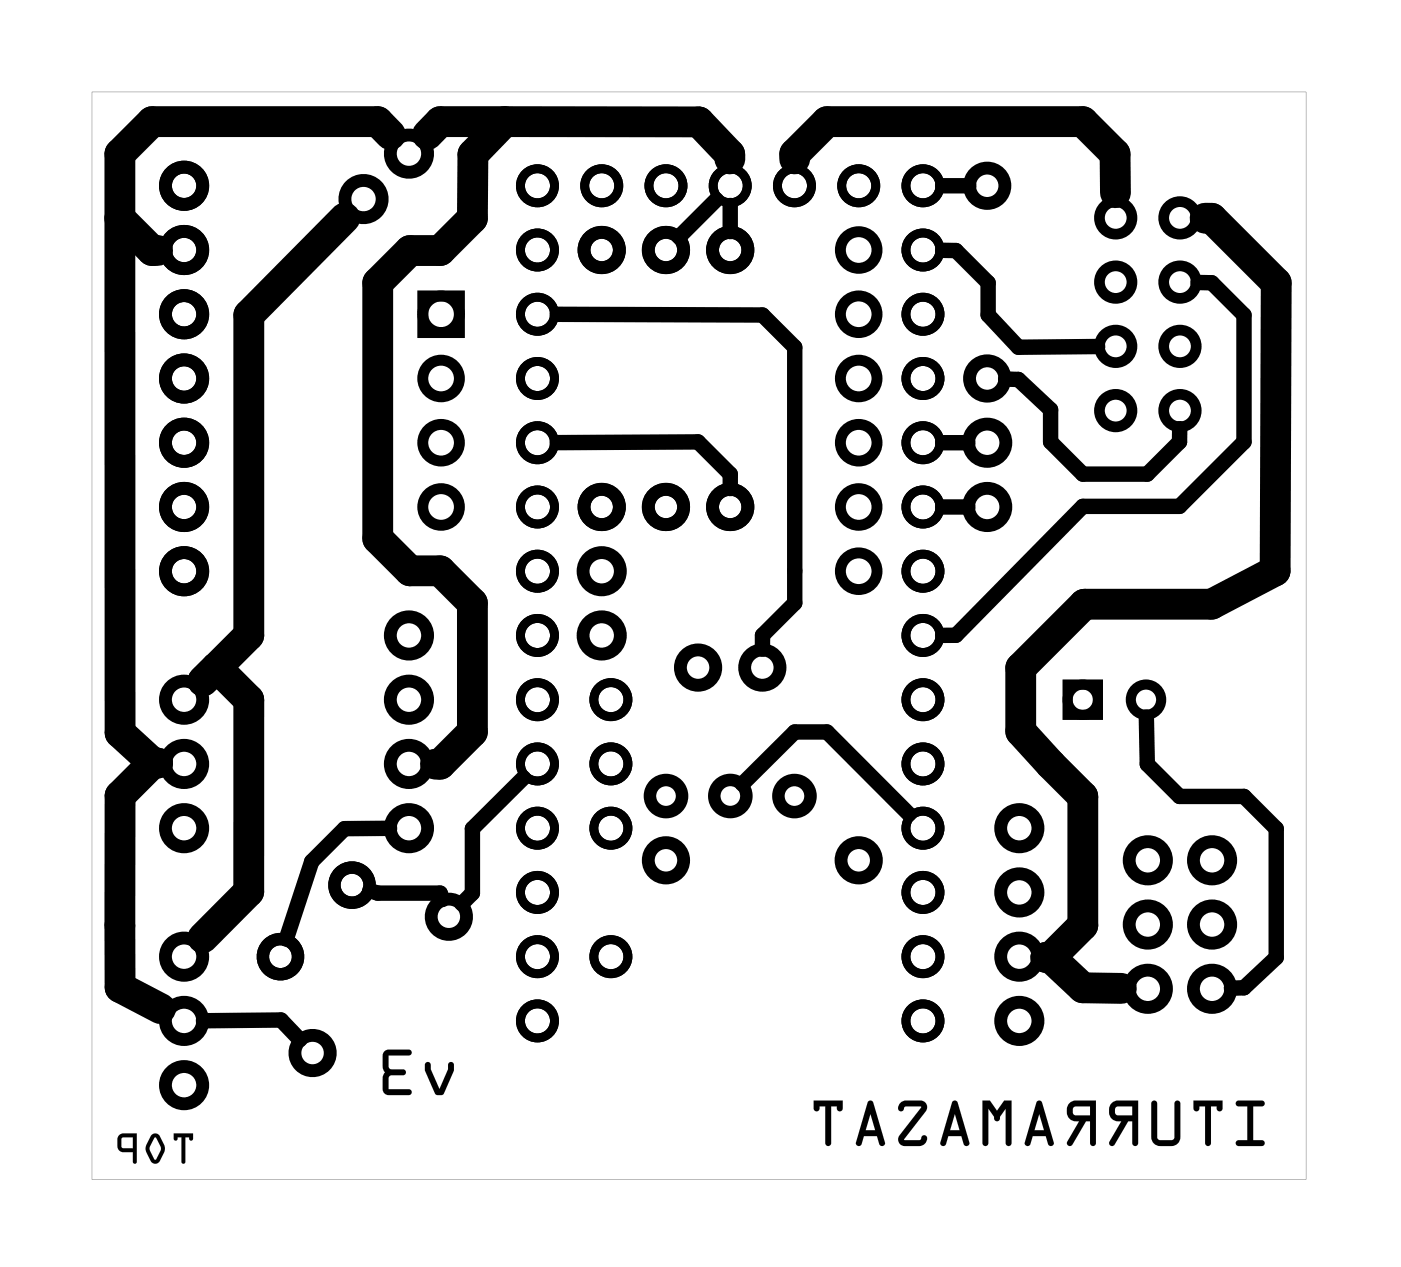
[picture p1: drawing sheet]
<svg xmlns="http://www.w3.org/2000/svg" width="55mm" height="50mm" viewBox="0 0 55 50" stroke-linecap="round" stroke-linejoin="round" font-family="sans-serif">
<g fill="#000">
<path d="M3.6 3.6v43h48v-43zM3.6 3.6h48v43h-48z"/>
<path d="M6.9 44.8v.3l.1-.1h.2v.9l.1 .1v-1h.2l.1 .1v-.3zM6.9 44.8h.7v.3l-.1-.1h-.2v1l-.1-.1v-.9h-.2l-.1 .1zM6 44.9l-.2 .5 .2 .5a.2 .2 0 0 0 .3 0l.2-.6-.2-.4-.2-.1zM6 44.9l.1-.1 .2 .1 .2 .4-.2 .6a.2 .2 0 0 1-.3 0l-.2-.5zM6.1 45l.3 .4-.3 .5-.2-.5zM6.1 45l-.2 .4 .2 .5 .3-.5zM4.7 44.9v.5l.1 .1 .5 .1v.4h.1v-1.2zM4.7 44.9l.7-.1v1.2h-.1v-.4l-.5-.1-.1-.1zM4.8 45h.5v.4h-.5zM4.8 45v.4h.5v-.4z"/>
<path d="M6.9 44.8v.3l.1-.1h.2v.9l.1 .1v-1h.2l.1 .1v-.3zM6 44.9l-.2 .5 .2 .5a.2 .2 0 0 0 .3 0l.2-.6-.2-.4-.2-.1zM6.1 45l.3 .4-.3 .5-.2-.5zM4.7 44.9v.5l.1 .1 .5 .1v.4h.1v-1.2zM4.8 45h.5v.4h-.5z"/>
<path d="M16.8 42v.3l.4 .9 .1 .1 .3-.1 .3-.9v-.2a.12 .12 0 0 0-.1-.1 .12 .12 0 0 0-.1 .1l-.3 1-.4-.8v-.2zM16.8 42l.2 .1v.2l.4 .8 .3-1a.12 .12 0 0 1 .1-.1 .12 .12 0 0 1 .1 .1v.2l-.3 .9-.3 .1-.1-.1-.4-.9zM15.2 41.6l-.1 .1 .1 .7-.1 .2v.6l.3 .1h.8a.12 .12 0 0 0 .1-.1 .12 .12 0 0 0-.1-.1h-.8v-.6h.5a.12 .12 0 0 0 .1-.1 .12 .12 0 0 0-.1-.1l-.5-.1v-.5h.8a.12 .12 0 0 0 .1-.1 .12 .12 0 0 0-.1-.1zM15.2 41.6l1-.1a.12 .12 0 0 1 .1 .1 .12 .12 0 0 1-.1 .1h-.8v.5l.5 .1a.12 .12 0 0 1 .1 .1 .12 .12 0 0 1-.1 .1l-.5 .1v.5h.8a.12 .12 0 0 1 .1 .1 .12 .12 0 0 1-.1 .1h-.8l-.3-.1v-.6l.1-.2-.1-.2v-.5z"/>
<path d="M16.8 42v.3l.4 .9 .1 .1 .3-.1 .3-.9v-.2a.12 .12 0 0 0-.1-.1 .12 .12 0 0 0-.1 .1l-.3 1-.4-.8v-.2zM15.2 41.6l-.1 .6a.34 .34 0 0 1 0 .4v.6l.2 .1h.9a.12 .12 0 0 0 .1-.1 .12 .12 0 0 0-.1-.1h-.8v-.6h.5a.12 .12 0 0 0 .1-.1 .12 .12 0 0 0-.1-.1l-.5-.1v-.5h.8a.12 .12 0 0 0 .1-.1 .12 .12 0 0 0-.1-.1z"/>
<path d="M48.9 43.5v.2h.4v1.4h-.3a.12 .12 0 0 0-.1 .1 .12 .12 0 0 0 .1 .1h.9a.12 .12 0 0 0 .1-.1 .12 .12 0 0 0-.1-.1h-.4v-1.4h.4a.12 .12 0 0 0 .1-.1 .12 .12 0 0 0-.1-.1zM48.9 43.5h1a.12 .12 0 0 1 .1 .1 .12 .12 0 0 1-.1 .1h-.4v1.4h.4a.12 .12 0 0 1 .1 .1 .12 .12 0 0 1-.1 .1h-.9a.12 .12 0 0 1-.2-.1 .12 .12 0 0 1 .2-.1h.3v-1.4h-.4zM47.2 43.5v.3a.12 .12 0 0 0 .1 .1 .12 .12 0 0 0 .1-.1v-.1h.2v1.5a.12 .12 0 0 0 .2 .1 .12 .12 0 0 0 .1-.1v-1.5h.2v.1a.12 .12 0 0 0 .1 .1 .12 .12 0 0 0 .1-.1v-.3zM47.2 43.5h1.1v.3a.12 .12 0 0 1-.1 .1 .12 .12 0 0 1-.1-.1v-.1h-.2v1.5a.12 .12 0 0 1-.1 .1 .12 .12 0 0 1-.2-.1v-1.5h-.2v.1a.12 .12 0 0 1-.1 .1 .12 .12 0 0 1-.1-.1zM45.5 43.5v1.5a.35 .35 0 0 0 .4 .3h.4a.35 .35 0 0 0 .4-.3v-1.4a.12 .12 0 0 0-.2-.1 .12 .12 0 0 0-.1 .1v1.4l-.5 .1-.2-.1v-1.4zM45.5 43.5l.2 .1v1.4l.2 .1 .5-.1v-1.4a.12 .12 0 0 1 .1-.1 .12 .12 0 0 1 .2 .1v1.4a.35 .35 0 0 1-.4 .3h-.4a.35 .35 0 0 1-.4-.3zM43.9 43.6a.42 .42 0 0 0 0 .5 .42 .42 0 0 0 .4 .2l-.4 .8a.12 .12 0 0 0 0 .2 .12 .12 0 0 0 .2 0l.5-1h.2v.9a.12 .12 0 0 0 .1 .1 .12 .12 0 0 0 .1-.1v-1.7h-.8zM43.9 43.6l.3-.1h.8v1.7a.12 .12 0 0 1-.1 .1 .12 .12 0 0 1-.1-.1v-.9h-.2l-.5 1a.12 .12 0 0 1-.2 0 .12 .12 0 0 1 0-.2l.4-.8a.42 .42 0 0 1-.4-.2 .42 .42 0 0 1 0-.5zM44.1 43.8l.7-.1v.4h-.6l-.1-.1zM44.1 43.8l.1 .3h.6v-.4zM42.3 43.6a.42 .42 0 0 0-.1 .5 .42 .42 0 0 0 .5 .2l-.5 .8a.12 .12 0 0 0 0 .2 .12 .12 0 0 0 .2 0l.5-1h.2v.9a.12 .12 0 0 0 .1 .1 .12 .12 0 0 0 .1-.1v-1.7h-.8zM42.3 43.6l.2-.1h.8v1.7a.12 .12 0 0 1-.1 .1 .12 .12 0 0 1-.1-.1v-.9h-.2l-.5 1a.12 .12 0 0 1-.2 0 .12 .12 0 0 1 0-.2l.5-.8a.42 .42 0 0 1-.5-.2 .42 .42 0 0 1 .1-.5zM42.4 43.8l.7-.1v.4h-.6l-.1-.1zM42.4 43.8l.1 .3h.6v-.4zM41 43.6l-.5 1.6a.12 .12 0 0 0 .1 .1 .12 .12 0 0 0 .1-.1l.1-.3h.5l.1 .3a.12 .12 0 0 0 .2 .1 .12 .12 0 0 0 .1-.1l-.5-1.6-.1-.1zM41 43.6l.1-.1 .1 .1 .5 1.6a.12 .12 0 0 1-.1 .1 .12 .12 0 0 1-.2-.1l-.1-.3h-.5l-.1 .3a.12 .12 0 0 1-.1 .1 .12 .12 0 0 1-.1-.1zM41.1 44l.2 .7h-.4zM41.1 44l-.2 .7h.4zM38.8 43.5v1.7a.12 .12 0 0 0 .2 .1 .12 .12 0 0 0 .1-.1v-1.4l.2 .4a.13 .13 0 0 0 .1 .1 .13 .13 0 0 0 .1-.1l.3-.4v1.4a.12 .12 0 0 0 .1 .1 .12 .12 0 0 0 .1-.1v-1.7h-.3l-.3 .4-.3-.4zM38.8 43.5h.3l.3 .4 .3-.4h.3v1.7a.12 .12 0 0 1-.1 .1 .12 .12 0 0 1-.1-.1v-1.4l-.3 .4a.13 .13 0 0 1-.1 .1 .13 .13 0 0 1-.1-.1l-.2-.4v1.4a.12 .12 0 0 1-.1 .1 .12 .12 0 0 1-.2-.1zM37.7 43.6l-.5 1.6a.12 .12 0 0 0 .1 .1 .12 .12 0 0 0 .1-.1l.1-.3h.5l.1 .3a.12 .12 0 0 0 .1 .1 .12 .12 0 0 0 .1-.1l-.4-1.6-.1-.1zM37.6 43.6l.2-.1 .1 .1 .4 1.6a.12 .12 0 0 1-.1 .1 .12 .12 0 0 1-.1-.1l-.1-.3h-.5l-.1 .3a.12 .12 0 0 1-.1 .1 .12 .12 0 0 1-.1-.1zM37.7 44l.2 .7h-.3zM37.7 44l-.1 .7h.3zM35.6 43.6l-.1 .2a.15 .15 0 0 0 .2 .1 .15 .15 0 0 0 .1-.1h.6l-.8 1.1-.1 .1 .1 .2 .2 .1h.7l.2-.3a.14 .14 0 0 0-.2-.1 .14 .14 0 0 0-.1 .2l-.7-.1 .9-1.1v-.2l-.2-.2h-.6zM35.6 43.6l.2-.1h.6l.2 .2v.2l-.9 1.1h.7a.12 .12 0 0 1 .1-.1 .12 .12 0 0 1 .2 .1 .32 .32 0 0 1-.4 .3h-.6l-.2-.1 .1-.3 .8-1.1h-.7a.12 .12 0 0 1-.1 .1 .12 .12 0 0 1-.1-.1zM34.3 43.6l-.5 1.6a.12 .12 0 0 0 .1 .1 .12 .12 0 0 0 .2-.1l.1-.3h.5l.1 .3a.12 .12 0 0 0 .1 .1 .12 .12 0 0 0 .1-.1l-.5-1.6-.1-.1zM34.3 43.6l.1-.1 .1 .1 .5 1.6a.12 .12 0 0 1-.1 .1 .12 .12 0 0 1-.1-.1l-.1-.3h-.5l-.1 .3a.12 .12 0 0 1-.2 .1 .12 .12 0 0 1-.1-.1zM34.4 44l.2 .7h-.4zM34.4 44l-.2 .7h.4zM32.2 43.5v.3a.12 .12 0 0 0 .1 .1 .12 .12 0 0 0 .1-.1v-.1h.2v1.5a.12 .12 0 0 0 .1 .1 .12 .12 0 0 0 .2-.1v-1.5h.2v.1a.12 .12 0 0 0 .1 .1 .12 .12 0 0 0 .1-.1v-.3zM32.2 43.5h1.1v.3a.12 .12 0 0 1-.1 .1 .12 .12 0 0 1-.1-.1v-.1h-.2v1.5a.12 .12 0 0 1-.2 .1 .12 .12 0 0 1-.1-.1v-1.5h-.2v.1a.12 .12 0 0 1-.1 .1 .12 .12 0 0 1-.1-.1z"/>
<path d="M48.9 43.5v.2h.4v1.4h-.3a.12 .12 0 0 0-.1 .1 .12 .12 0 0 0 .1 .1h.9a.12 .12 0 0 0 .1-.1 .12 .12 0 0 0-.1-.1h-.4v-1.4h.4a.12 .12 0 0 0 .1-.1 .12 .12 0 0 0-.1-.1zM47.2 43.5v.3a.12 .12 0 0 0 .1 .1 .12 .12 0 0 0 .1-.1v-.1h.2v1.5a.12 .12 0 0 0 .2 .1 .12 .12 0 0 0 .1-.1v-1.5h.2v.1a.12 .12 0 0 0 .1 .1 .12 .12 0 0 0 .1-.1v-.3zM45.5 43.5v1.5a.35 .35 0 0 0 .4 .3h.4a.35 .35 0 0 0 .4-.3v-1.4a.12 .12 0 0 0-.2-.1 .12 .12 0 0 0-.1 .1v1.4l-.5 .1-.2-.1v-1.4zM43.9 43.6a.42 .42 0 0 0 0 .5 .42 .42 0 0 0 .4 .2l-.4 .8a.12 .12 0 0 0 0 .2 .12 .12 0 0 0 .2 0l.5-1h.2v.9a.12 .12 0 0 0 .1 .1 .12 .12 0 0 0 .1-.1v-1.7h-.8zM44.1 43.8l.7-.1v.4h-.6l-.1-.1zM42.3 43.6a.42 .42 0 0 0-.1 .5 .42 .42 0 0 0 .5 .2l-.5 .8a.12 .12 0 0 0 0 .2 .12 .12 0 0 0 .2 0l.5-1h.2v.9a.12 .12 0 0 0 .1 .1 .12 .12 0 0 0 .1-.1v-1.7h-.8zM42.4 43.8l.7-.1v.4h-.6l-.1-.1zM41 43.6l-.5 1.6a.12 .12 0 0 0 .1 .1 .12 .12 0 0 0 .1-.1l.1-.3h.5l.1 .3a.12 .12 0 0 0 .2 .1 .12 .12 0 0 0 .1-.1l-.5-1.6-.1-.1zM41.1 44l.2 .7h-.4zM38.8 43.5v1.7a.12 .12 0 0 0 .2 .1 .12 .12 0 0 0 .1-.1v-1.4l.2 .4a.13 .13 0 0 0 .1 .1 .13 .13 0 0 0 .1-.1l.3-.4v1.4a.12 .12 0 0 0 .1 .1 .12 .12 0 0 0 .1-.1v-1.7h-.3l-.3 .4-.3-.4zM37.7 43.6l-.5 1.6a.12 .12 0 0 0 .1 .1 .12 .12 0 0 0 .1-.1l.1-.3h.5l.1 .3a.12 .12 0 0 0 .1 .1 .12 .12 0 0 0 .1-.1l-.4-1.6-.1-.1zM37.7 44l.2 .7h-.3zM35.6 43.6l-.1 .2a.15 .15 0 0 0 .2 .1 .15 .15 0 0 0 .1-.1h.6l-.8 1.1-.1 .1 .1 .2 .2 .1h.7l.2-.3a.15 .15 0 0 0-.2-.1 .15 .15 0 0 0-.1 .2l-.7-.1 .9-1.1v-.2l-.2-.2h-.6zM34.3 43.6l-.5 1.6a.12 .12 0 0 0 .1 .1 .12 .12 0 0 0 .2-.1l.1-.3h.5l.1 .3a.12 .12 0 0 0 .1 .1 .12 .12 0 0 0 .1-.1l-.5-1.6-.1-.1zM34.4 44l.2 .7h-.4zM32.2 43.5v.3a.12 .12 0 0 0 .1 .1 .12 .12 0 0 0 .1-.1v-.1h.2v1.5a.12 .12 0 0 0 .1 .1 .12 .12 0 0 0 .2-.1v-1.5h.2v.1a.12 .12 0 0 0 .1 .1 .12 .12 0 0 0 .1-.1v-.3z"/>
</g>
<g fill="none" stroke="#000" stroke-width=".42">
<circle cx="44.1" cy="8.6" r=".64"/>
<circle cx="44.1" cy="11.2" r=".64"/>
<circle cx="44.1" cy="16.2" r=".64"/>
<circle cx="44.1" cy="13.7" r=".64"/>
<circle cx="46.6" cy="8.6" r=".64"/>
<circle cx="46.6" cy="11.2" r=".64"/>
<circle cx="46.6" cy="13.7" r=".64"/>
<circle cx="46.6" cy="16.2" r=".64"/>
</g>
<g fill="none" stroke="#000" stroke-width=".51">
<circle cx="7.3" cy="9.9" r=".74"/>
<circle cx="7.3" cy="7.3" r=".74"/>
<circle cx="7.3" cy="12.4" r=".74"/>
<circle cx="7.3" cy="15" r=".74"/>
<circle cx="7.3" cy="17.5" r=".74"/>
<circle cx="14.4" cy="7.9" r=".74"/>
<circle cx="16.2" cy="6.1" r=".74"/>
<circle cx="23.8" cy="9.9" r=".7"/>
<circle cx="26.3" cy="9.9" r=".7"/>
<circle cx="28.9" cy="9.9" r=".7"/>
<circle cx="39" cy="7.3" r=".7"/>
<circle cx="39" cy="15" r=".7"/>
<circle cx="39" cy="17.5" r=".74"/>
<circle cx="7.3" cy="30.2" r=".74"/>
<circle cx="7.3" cy="32.7" r=".74"/>
<circle cx="7.3" cy="37.8" r=".74"/>
<circle cx="7.3" cy="27.7" r=".74"/>
<circle cx="7.3" cy="20" r=".74"/>
<circle cx="7.3" cy="22.6" r=".74"/>
<circle cx="16.2" cy="32.7" r=".74"/>
<circle cx="16.2" cy="30.2" r=".74"/>
<circle cx="16.2" cy="25.1" r=".74"/>
<circle cx="16.2" cy="27.7" r=".74"/>
<circle cx="17.7" cy="36.2" r=".7"/>
<circle cx="23.8" cy="20" r=".7"/>
<circle cx="23.8" cy="22.6" r=".74"/>
<circle cx="23.8" cy="25.1" r=".74"/>
<circle cx="26.3" cy="20" r=".7"/>
<circle cx="26.3" cy="34" r=".7"/>
<circle cx="27.6" cy="26.4" r=".7"/>
<circle cx="28.9" cy="20" r=".7"/>
<circle cx="30.1" cy="26.4" r=".7"/>
<circle cx="33.9" cy="34" r=".7"/>
<circle cx="39" cy="20" r=".74"/>
<circle cx="40.3" cy="37.8" r=".74"/>
<circle cx="40.3" cy="35.3" r=".74"/>
<circle cx="40.3" cy="32.7" r=".74"/>
<circle cx="45.4" cy="39.1" r=".74"/>
<circle cx="45.4" cy="34" r=".74"/>
<circle cx="45.4" cy="36.6" r=".74"/>
<circle cx="47.9" cy="39.1" r=".74"/>
<circle cx="47.9" cy="34" r=".74"/>
<circle cx="47.9" cy="36.6" r=".74"/>
<circle cx="7.3" cy="40.4" r=".74"/>
<circle cx="7.3" cy="42.9" r=".74"/>
<circle cx="12.4" cy="41.6" r=".7"/>
<circle cx="40.3" cy="40.4" r=".74"/>
</g>
<g fill="none" stroke="#000" stroke-width=".43">
<path d="M16.7 11.7h1.5v1.4h-1.5z"/>
<circle cx="17.4" cy="15" r=".72"/>
<circle cx="17.4" cy="17.5" r=".72"/>
<circle cx="17.4" cy="12.4" r=".72"/>
<circle cx="33.9" cy="15" r=".72"/>
<circle cx="33.9" cy="17.5" r=".72"/>
<circle cx="33.9" cy="9.9" r=".72"/>
<circle cx="33.9" cy="12.4" r=".72"/>
<circle cx="17.4" cy="20" r=".72"/>
<circle cx="33.9" cy="20" r=".72"/>
<circle cx="33.9" cy="22.6" r=".72"/>
</g>
<g fill="none" stroke="#000" stroke-width=".4">
<path d="M42.2 27.1h1.2v1.2h-1.2z"/>
<circle cx="42.8" cy="27.7" r=".6"/>
<circle cx="45.3" cy="27.7" r=".6"/>
</g>
<g fill="none" stroke="#000" stroke-width=".49">
<circle cx="11.1" cy="37.8" r=".69"/>
<circle cx="13.9" cy="35" r=".69"/>
<circle cx="26.3" cy="31.5" r=".64"/>
<circle cx="28.9" cy="31.5" r=".64"/>
<circle cx="31.4" cy="31.5" r=".64"/>
</g>
<g fill="none" stroke="#000" stroke-width=".35">
<circle cx="21.2" cy="7.3" r=".67"/>
<circle cx="21.2" cy="15" r=".67"/>
<circle cx="21.2" cy="9.9" r=".67"/>
<circle cx="21.2" cy="12.4" r=".67"/>
<circle cx="21.2" cy="17.5" r=".67"/>
<circle cx="23.8" cy="7.3" r=".67"/>
<circle cx="26.3" cy="7.3" r=".67"/>
<circle cx="28.9" cy="7.3" r=".67"/>
<circle cx="31.4" cy="7.3" r=".67"/>
<circle cx="33.9" cy="7.3" r=".67"/>
<circle cx="36.5" cy="7.3" r=".67"/>
<circle cx="36.5" cy="17.5" r=".67"/>
<circle cx="36.5" cy="9.9" r=".67"/>
<circle cx="36.5" cy="15" r=".67"/>
<circle cx="36.5" cy="12.4" r=".67"/>
<circle cx="21.2" cy="27.7" r=".67"/>
<circle cx="21.2" cy="25.1" r=".67"/>
<circle cx="21.2" cy="37.8" r=".67"/>
<circle cx="21.2" cy="30.2" r=".67"/>
<circle cx="21.2" cy="32.7" r=".67"/>
<circle cx="21.2" cy="35.3" r=".67"/>
<circle cx="21.2" cy="22.6" r=".67"/>
<circle cx="21.2" cy="20" r=".67"/>
<circle cx="24.1" cy="30.2" r=".67"/>
<circle cx="24.1" cy="37.8" r=".67"/>
<circle cx="24.1" cy="32.7" r=".67"/>
<circle cx="24.2" cy="27.7" r=".67"/>
<circle cx="36.5" cy="25.1" r=".67"/>
<circle cx="36.5" cy="27.7" r=".67"/>
<circle cx="36.5" cy="37.8" r=".67"/>
<circle cx="36.5" cy="30.2" r=".67"/>
<circle cx="36.5" cy="35.3" r=".67"/>
<circle cx="36.5" cy="32.7" r=".67"/>
<circle cx="36.5" cy="22.6" r=".67"/>
<circle cx="36.5" cy="20" r=".67"/>
<circle cx="21.2" cy="40.4" r=".67"/>
<circle cx="36.5" cy="40.4" r=".67"/>
</g>
<g fill="none" stroke="#000" stroke-width="1.2">
<path d="M4.7 8.6l1.3 1.3h.2M13.6 8.6l-3.8 3.9v12.6l-1.2 1.3M15.4 5.3l-.5-.5h-8.9l-1.3 1.3v22.9l1.3 1.2M16.9 5.3l.5-.5h10.2l1.2 1.3 .1 .2M20 4.8l-1.3 1.3v2.5l-1.3 1.3h-1.2l-1.3 1.3v10.1l1.3 1.3h1.2l1.3 1.2v5.1l-1.3 1.3h-.2M31.4 6.3v-.2l1.3-1.3h10.1l1.3 1.3v1.5M47.6 8.6h.3l2.6 2.6-.1 11.4-2.5 1.3h-5l-2.5 2.5v2.5l2.4 2.6v5.1l-1.3 1.3M6 30.2l-1.3 1.3v7.5l1.6 .9M6 30.2h.2M8.6 26.4l1.2 1.3v7.6l-1.8 1.8M8.6 26.4l-.6 .5M41.3 37.9h.2"/>
<path d="M41.5 37.9l1.3 1.2h1.5"/>
</g>
<g fill="none" stroke="#000" stroke-width=".61">
<path d="M22 12.4l8.1 .1 1.3 1.2v10.1l-1.3 1.3v.6M22 17.5h5.6l1.3 1.2v.6M28.3 7.9l-1.5 1.5M28.9 8.1v1.1M37.3 9.9h.5l1.3 1.3v1.3l1.2 1.2h3.1M37.3 17.5h1M38.3 7.3h-1M39.8 15h.5l1.2 1.2v1.3l1.3 1.2h2.6l1.2-1.2v-.6M47.4 11.2h.5l1.3 1.3v5l-2.6 2.5h-3.8l-5 5.1h-.5M14.6 35.2l.3 .1h2.5l.1 .3M15.4 32.8h-1.8l-1.3 1.3-1 3M20.7 30.8l-2 2v2.5l-.4 .4"/>
<path d="M29.3 31l2.1-2.1h1.3l3.2 3.3M38.3 20h-1M45.3 28.3l.1 1.9 1.2 1.3h2.6l1.3 1.3v5.1l-1.3 1.2h-.5M8 40.4l3.1-.1 .8 .8"/>
</g>
</svg>
